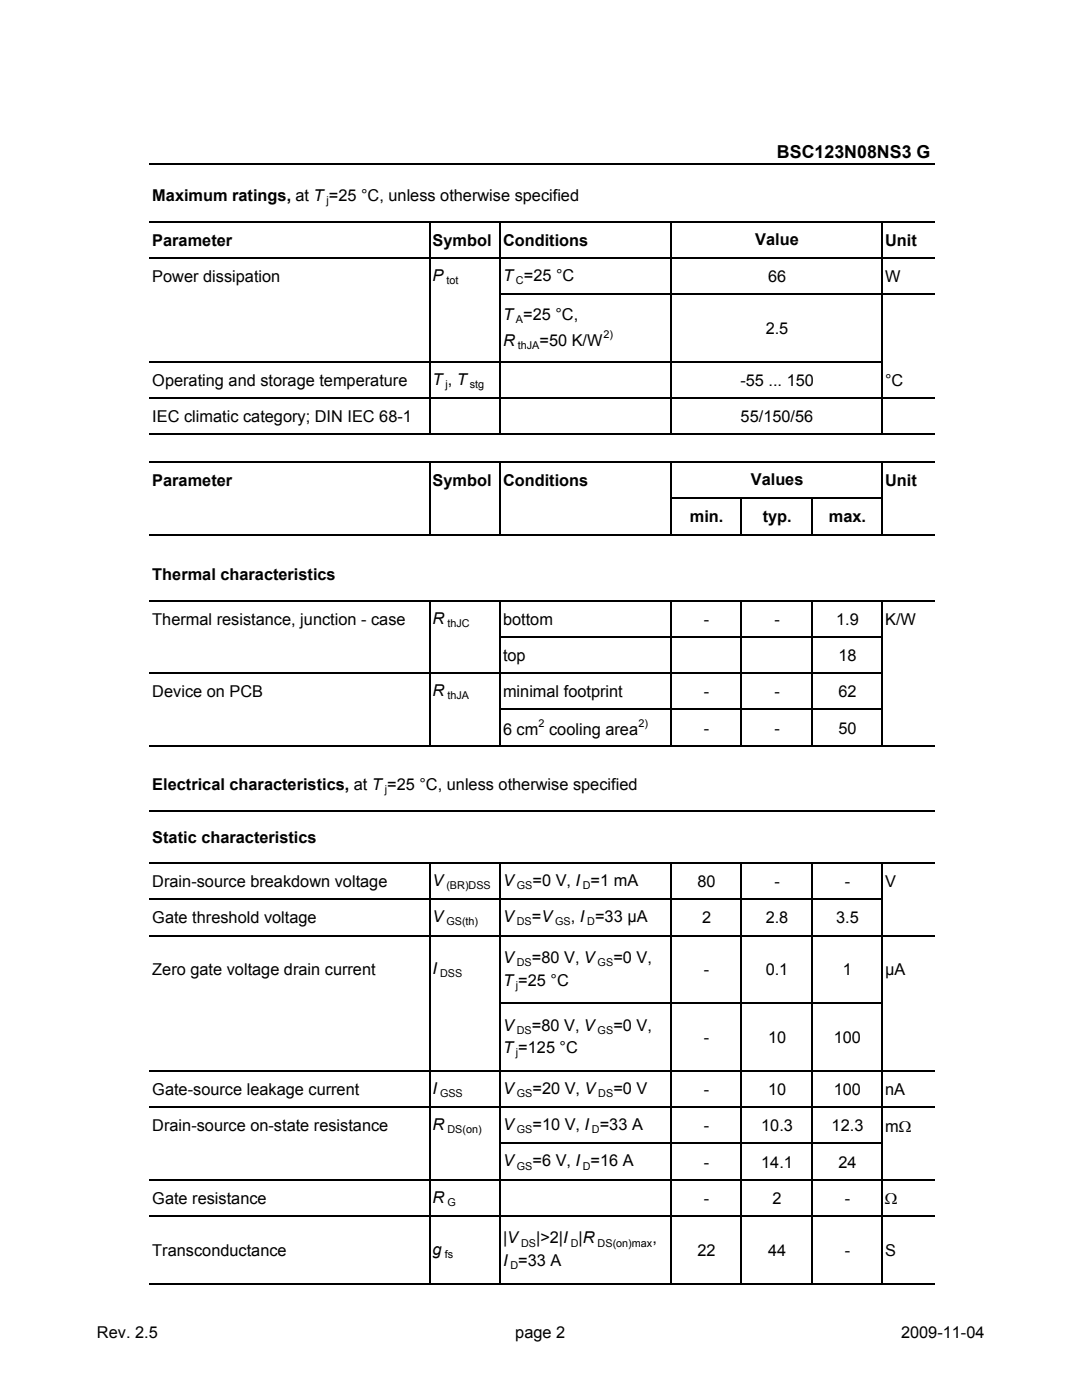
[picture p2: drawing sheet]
<svg xmlns="http://www.w3.org/2000/svg" width="216mm" height="279mm" viewBox="0 0 216 279" stroke-linecap="round" stroke-linejoin="round" font-family="sans-serif">
<defs><g id="words">
<text font-size="3.6" x="155" y="31.5">BSC123N08NS3 G</text>
<g font-size="3.3">
<text x="30.4" y="40.2">Maximum ratings, at T =25 °C, unless otherwise specified</text>
<text x="30.4" y="49">Parameter</text>
<text x="86.3" y="49">Symbol Conditions</text>
<text x="150.7" y="48.9">Value</text>
<text x="176.6" y="49">Unit</text>
<text x="30.4" y="56.3">Power dissipation</text>
<text x="86.3" y="56">P</text>
<text x="100.4" y="56">T =25 °C</text>
<text x="153.2" y="56.3">66</text>
<text x="176.6" y="56.3">W</text>
<text x="100.4" y="63.9">T =25 °C,</text>
<text x="100.4" y="69">R</text>
<text x="107.7" y="69">=50 K/W</text>
<text x="152.8" y="66.6">2.5</text>
<text x="30.4" y="77">Operating and storage temperature</text>
<text x="86.3" y="76.8">T , T</text>
<text x="147.7" y="77">-55 ... 150</text>
<text x="176.6" y="77">°C</text>
<text x="30.4" y="84.2">IEC climatic category; DIN IEC 68-1</text>
<text x="147.8" y="84.2">55/150/56</text>
<text x="30.4" y="97">Parameter</text>
<text x="86.3" y="97">Symbol Conditions</text>
<text x="149.8" y="96.9">Values</text>
<text x="176.6" y="97">Unit</text>
<text x="137.7" y="104.3">min.</text>
<text x="152.2" y="104.3">typ.</text>
<text x="165.4" y="104.3">max.</text>
<text x="30.4" y="115.8">Thermal characteristics</text>
<text x="30.4" y="124.7">Thermal resistance, junction - case</text>
<text x="86.3" y="124.5">R</text>
<text x="100.4" y="124.7">bottom</text>
<text x="140.5" y="124.7">-</text>
<text x="154.5" y="124.7">-</text>
<text x="166.8" y="124.7">1.9</text>
<text x="176.6" y="124.7">K/W</text>
<text x="100.4" y="131.9">top</text>
<text x="167.3" y="131.9">18</text>
<text x="30.4" y="139.1">Device on PCB</text>
<text x="86.3" y="138.9">R</text>
<text x="100.4" y="139.1">minimal footprint</text>
<text x="140.5" y="139.1">-</text>
<text x="154.5" y="139.1">-</text>
<text x="167.3" y="139.1">62</text>
<text x="100.4" y="146.7">6 cm cooling area</text>
<text x="140.5" y="146.4">-</text>
<text x="154.5" y="146.4">-</text>
<text x="167.3" y="146.4">50</text>
<text x="30.4" y="157.6">Electrical characteristics, at T =25 °C, unless otherwise specified</text>
<text x="30.4" y="168.2">Static characteristics</text>
<text x="30.4" y="177">Drain-source breakdown voltage</text>
<text x="86.3" y="176.8">V</text>
<text x="100.4" y="176.8">V</text>
<text x="106.3" y="176.8">=0 V, I =1 mA</text>
<text x="139.2" y="177">80</text>
<text x="154.5" y="177">-</text>
<text x="168.6" y="177">-</text>
<text x="176.6" y="177">V</text>
<text x="30.4" y="184.3">Gate threshold voltage</text>
<text x="86.3" y="184.1">V</text>
<text x="100.4" y="184.1">V</text>
<text x="106.1" y="184.1">=V</text>
<text x="113.9" y="184.1">, I =33 µA</text>
<text x="140.1" y="184.3">2</text>
<text x="152.8" y="184.3">2.8</text>
<text x="166.8" y="184.3">3.5</text>
<text x="30.4" y="194.6">Zero gate voltage drain current</text>
<text x="86.3" y="194.4">I</text>
<text x="100.4" y="196.7">T =25 °C</text>
<text x="100.4" y="192.2">V</text>
<text x="106.1" y="192.2">=80 V, V</text>
<text x="122.4" y="192.2">=0 V,</text>
<text x="140.5" y="194.6">-</text>
<text x="152.8" y="194.6">0.1</text>
<text x="168.2" y="194.6">1</text>
<text x="176.6" y="194.6">µA</text>
<text x="100.4" y="205.7">V</text>
<text x="106.1" y="205.7">=80 V, V</text>
<text x="122.4" y="205.7">=0 V,</text>
<text x="140.5" y="208.2">-</text>
<text x="153.2" y="208.2">10</text>
<text x="166.4" y="208.2">100</text>
<text x="100.4" y="210.2">T =125 °C</text>
<text x="30.4" y="218.5">Gate-source leakage current</text>
<text x="86.3" y="218.3">I</text>
<text x="100.4" y="218.3">V</text>
<text x="106.3" y="218.3">=20 V, V</text>
<text x="122.4" y="218.3">=0 V</text>
<text x="140.5" y="218.5">-</text>
<text x="153.2" y="218.5">10</text>
<text x="166.4" y="218.5">100</text>
<text x="176.6" y="218.5">nA</text>
<text x="30.4" y="225.8">Drain-source on-state resistance</text>
<text x="86.3" y="225.6">R</text>
<text x="100.4" y="225.6">V</text>
<text x="106.3" y="225.6">=10 V, I =33 A</text>
<text x="140.5" y="225.8">-</text>
<text x="151.9" y="225.8">10.3</text>
<text x="165.9" y="225.8">12.3</text>
<text x="176.6" y="225.8">mΩ</text>
<text x="100.4" y="232.8">V</text>
<text x="106.3" y="232.8">=6 V, I =16 A</text>
<text x="140.5" y="233">-</text>
<text x="151.9" y="233">14.1</text>
<text x="167.3" y="233">24</text>
<text x="30.4" y="240.2">Gate resistance</text>
<text x="86.3" y="240">R</text>
<text x="140.5" y="240.2">-</text>
<text x="154.1" y="240.2">2</text>
<text x="168.6" y="240.2">-</text>
<text x="176.6" y="240.3">Ω</text>
<text x="30.4" y="250.6">Transconductance</text>
<text x="86.3" y="250.4">g</text>
<text x="100.4" y="248.2">|V</text>
<text x="107" y="248.2">|&gt;2|I |R</text>
<text x="130.2" y="248.2">,</text>
<text x="139.2" y="250.6">22</text>
<text x="153.2" y="250.6">44</text>
<text x="168.6" y="250.6">-</text>
<text x="176.6" y="250.6">S</text>
<text x="100.4" y="252.6">I =33 A</text>
<text x="19.3" y="267.1">Rev. 2.5</text>
<text x="102.8" y="267.1">page 2</text>
<text x="179.8" y="267.1">2009-11-04</text>
</g>
<g font-size="2.2">
<text x="65.2" y="40.8">j</text>
<text x="89.1" y="56.7">tot</text>
<text x="103" y="56.7">C</text>
<text x="103" y="64.5">A</text>
<text x="103.3" y="69.6">thJA</text>
<text x="120.4" y="67.4">2)</text>
<text x="88.9" y="77.4">j</text>
<text x="93.7" y="77.4">stg</text>
<text x="89.3" y="125.1">thJC</text>
<text x="89.3" y="139.6">thJA</text>
<text x="107.5" y="145.1">2</text>
<text x="127.4" y="145.1">2)</text>
<text x="76.8" y="158.2">j</text>
<text x="89.1" y="177.5">(BR)DSS</text>
<text x="103.1" y="177.5">GS</text>
<text x="116.3" y="177.5">D</text>
<text x="89.1" y="184.7">GS(th)</text>
<text x="103.1" y="184.7">DS</text>
<text x="110.8" y="184.7">GS</text>
<text x="117.2" y="184.7">D</text>
<text x="87.8" y="195.1">DSS</text>
<text x="103" y="197.3">j</text>
<text x="103.1" y="192.8">DS</text>
<text x="119.3" y="192.8">GS</text>
<text x="103.1" y="206.3">DS</text>
<text x="119.3" y="206.3">GS</text>
<text x="103" y="210.8">j</text>
<text x="87.8" y="218.9">GSS</text>
<text x="103.1" y="218.9">GS</text>
<text x="119.4" y="218.9">DS</text>
<text x="89.3" y="226.2">DS(on)</text>
<text x="103.1" y="226.2">GS</text>
<text x="118.1" y="226.2">D</text>
<text x="103.1" y="233.4">GS</text>
<text x="116.3" y="233.4">D</text>
<text x="89.3" y="240.7">G</text>
<text x="88.7" y="251">fs</text>
<text x="104" y="248.8">DS</text>
<text x="113.9" y="248.8">D</text>
<text x="119.3" y="248.8">DS(on)max</text>
<text x="101.9" y="253.3">D</text>
</g>
</g></defs>
<g fill="none" stroke="#000" stroke-width=".3">
<path d="M29.8 32.7h156.6M29.8 44.2h156.6M29.8 51.5h156.6M85.7 44.4v42.4M99.8 44.4v42.4M99.9 58.7h86.5M133.8 44.4v42.4M176 44.4v42.4M29.8 72.2h146.3M29.8 79.4h156.6M29.8 86.7h156.6M29.8 92.2h156.6"/>
<path d="M85.7 92.4v14.4M99.8 92.4v14.4M133.8 92.4v14.4M134 99.5h42.1M147.9 99.6v7.2M161.9 99.6v7.2M176 92.4v14.4M29.8 106.7h156.6M29.8 119.9h156.6M29.8 134.3h146.3M85.7 120v29M99.8 120v29"/>
<path d="M99.9 127.1h76.2M133.8 120v29M147.9 120v29M161.9 120v29M176 120v29M29.8 148.8h156.6M99.9 141.6h76.2M29.8 161.8h156.6M29.8 172.2h156.6M29.8 179.5h146.3M85.7 172.4v83.9M99.8 172.4v83.9"/>
<path d="M133.8 172.4v83.9M147.9 172.4v83.9M161.9 172.4v83.9M176 172.4v83.9M29.8 186.7h156.6M29.8 213.7h156.6M99.9 200.2h76.2M29.8 221h156.6M29.8 235.4h156.6M99.9 228.2h76.2M29.8 242.7h156.6M29.8 256.2h156.6"/>
</g>
<use href="#words"/>
</svg>
